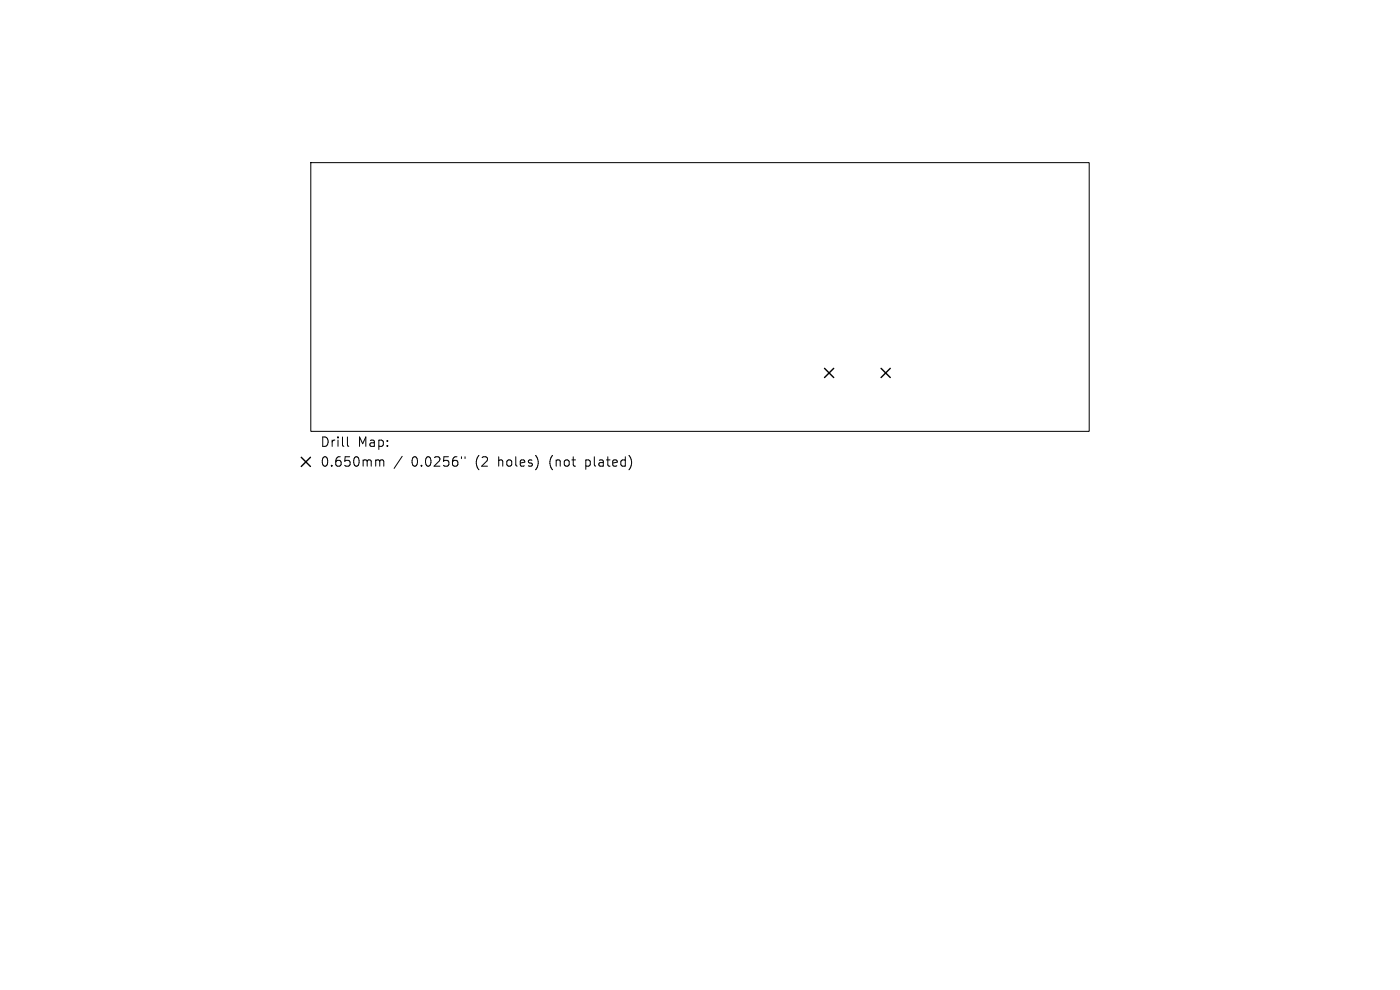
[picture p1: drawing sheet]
<svg xmlns="http://www.w3.org/2000/svg" width="297mm" height="210mm" viewBox="0 0 297 210" stroke-linecap="round" stroke-linejoin="round" font-family="sans-serif">
<defs><g id="words">
<g font-size="2.8">
<text x="67.9" y="95.1">Drill</text>
<text x="75.9" y="95.1">Map:</text>
<text x="67.9" y="99.3">0.650mm</text>
<text x="87.3" y="99.3">0.0256&quot;</text>
<text x="101" y="99.3">(2</text>
<text x="106" y="99.3">holes)</text>
<text x="117" y="99.3">(not</text>
<text x="124.9" y="99.3">plated)</text>
</g>
</g></defs>
<path d="M65.9 34.5h165.2v57h-165.2zM73.7 92.7v1.7l.3 .3M80 97.6h.3l.3 .2M80.6 97.8l.2-.2 .5 .1 .1 1.2M80.6 97.8v1.1M85.3 96.8l-1.7 2.6M97.9 96.9v.4M98.7 96.9v.4" fill="none" stroke="#000" stroke-width=".21"/>
<path d="M174.9 78.1l2 2M176.9 78.1l-2 2M186.9 78.1l2 2M188.9 78.1l-2 2M63.9 97l2 2M65.9 97l-2 2" fill="none" stroke="#000" stroke-width=".3"/>
<use href="#words"/>
</svg>
